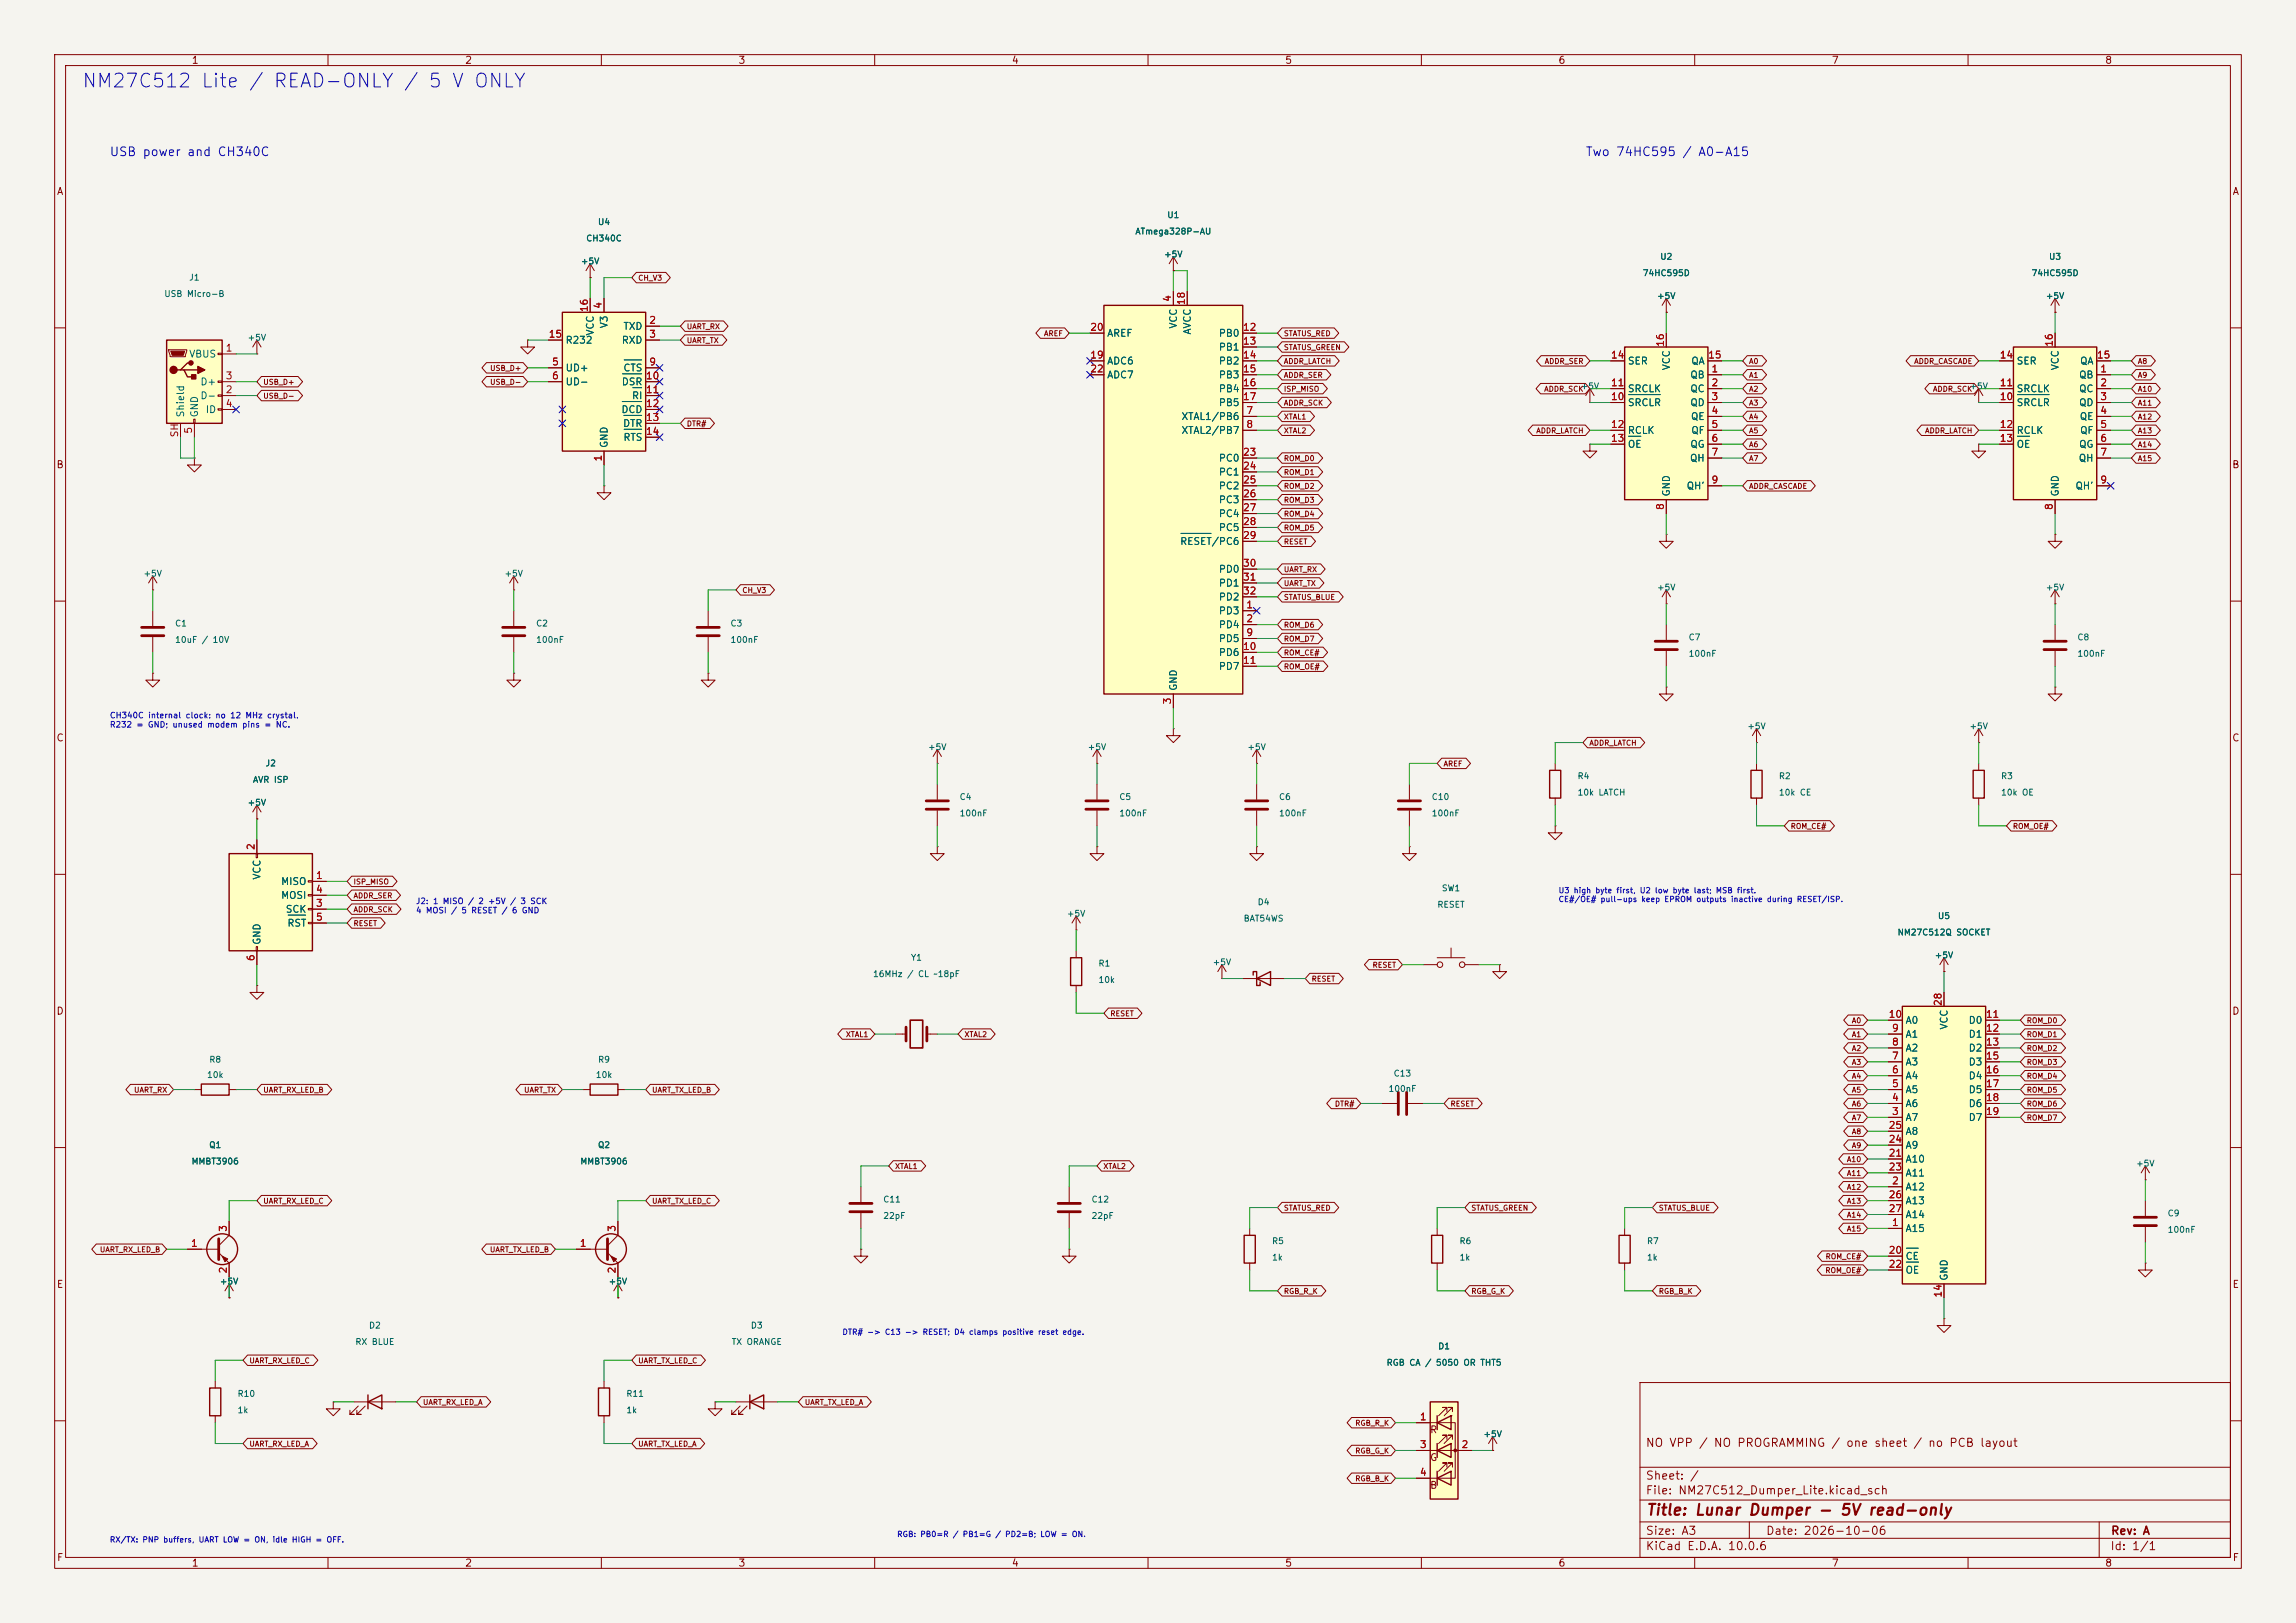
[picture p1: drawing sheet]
<svg xmlns="http://www.w3.org/2000/svg" width="420mm" height="297mm" viewBox="0 0 420 297" stroke-linecap="round" stroke-linejoin="round" font-family="sans-serif">
<defs><g id="words">
<text font-size="2.5" fill="#0000c2" x="14.9" y="16.7">NM27C512 Lite / READ-ONLY / 5 V ONLY</text>
<text font-size="2" fill="#840000" x="301" y="277.8">Title: Lunar Dumper - 5V read-only</text>
<g font-size="1.6" fill="#0000c2">
<text x="19.9" y="29">USB power and CH340C</text>
<text x="289.9" y="29">Two 74HC595 / A0-A15</text>
</g>
<g font-size="1.5" fill="#840000">
<text x="300.9" y="265.1">NO VPP / NO PROGRAMMING / one sheet / no PCB layout</text>
<text x="300.9" y="273.8">File: NM27C512_Dumper_Lite.kicad_sch</text>
<text x="300.9" y="271.1">Sheet: /</text>
<text x="300.9" y="281.2">Size: A3</text>
<text x="322.9" y="281.2">Date: 2026-10-06</text>
<text x="386" y="281.2">Rev: A</text>
<text x="300.9" y="284">KiCad E.D.A. 10.0.6</text>
<text x="385.9" y="284">Id: 1/1</text>
</g>
<g font-size="1.3" fill="#840000">
<text x="35" y="12">1</text>
<text x="85" y="12">2</text>
<text x="135" y="12">3</text>
<text x="185" y="12">4</text>
<text x="235" y="12">5</text>
<text x="285" y="12">6</text>
<text x="335" y="12">7</text>
<text x="385" y="12">8</text>
<text x="10.3" y="36">A</text>
<text x="408.3" y="36">A</text>
<text x="10.2" y="86">B</text>
<text x="408.2" y="86">B</text>
<text x="10.2" y="136">C</text>
<text x="408.2" y="136">C</text>
<text x="10.2" y="186">D</text>
<text x="408.2" y="186">D</text>
<text x="10.3" y="236">E</text>
<text x="408.3" y="236">E</text>
<text x="261.5" y="262.6">R</text>
<text x="261.5" y="267.7">G</text>
<text x="261.5" y="272.7">B</text>
<text x="10.3" y="286">F</text>
<text x="35" y="287">1</text>
<text x="85" y="287">2</text>
<text x="135" y="287">3</text>
<text x="185" y="287">4</text>
<text x="235" y="287">5</text>
<text x="285" y="287">6</text>
<text x="335" y="287">7</text>
<text x="385" y="287">8</text>
<text x="408.3" y="286">F</text>
</g>
<g font-size="1.3" fill="#a90000">
<text x="107.8" y="57.2" transform="rotate(-90 107.8 57.2)">16</text>
<text x="110.4" y="56.6" transform="rotate(-90 110.4 56.6)">4</text>
<text x="118.6" y="59.6">2</text>
<text x="214.5" y="55.3" transform="rotate(-90 214.5 55.3)">4</text>
<text x="217" y="55.9" transform="rotate(-90 217 55.9)">18</text>
<text x="41.2" y="64.6">1</text>
<text x="100.3" y="62.1">15</text>
<text x="118.6" y="62.1">3</text>
<text x="199.3" y="65.9">19</text>
<text x="199.3" y="60.8">20</text>
<text x="227.3" y="60.8">12</text>
<text x="227.3" y="63.4">13</text>
<text x="227.3" y="65.9">14</text>
<text x="294.6" y="65.9">14</text>
<text x="304.7" y="63.6" transform="rotate(-90 304.7 63.6)">16</text>
<text x="312.4" y="65.9">15</text>
<text x="365.7" y="65.9">14</text>
<text x="375.8" y="63.6" transform="rotate(-90 375.8 63.6)">16</text>
<text x="383.5" y="65.9">15</text>
<text x="41.2" y="69.7">3</text>
<text x="100.9" y="67.2">5</text>
<text x="100.9" y="69.7">6</text>
<text x="118" y="69.7">10</text>
<text x="118.6" y="67.2">9</text>
<text x="199.3" y="68.4">22</text>
<text x="227.3" y="68.4">15</text>
<text x="227.3" y="71">16</text>
<text x="294.6" y="71">11</text>
<text x="313" y="68.4">1</text>
<text x="313" y="71">2</text>
<text x="365.7" y="71">11</text>
<text x="384.1" y="68.4">1</text>
<text x="384.1" y="71">2</text>
<text x="41.2" y="72.3">2</text>
<text x="41.2" y="74.8">4</text>
<text x="118" y="72.3">11</text>
<text x="118" y="74.8">12</text>
<text x="118" y="77.3">13</text>
<text x="227.3" y="73.5">17</text>
<text x="227.9" y="76.1">7</text>
<text x="294.6" y="73.5">10</text>
<text x="313" y="73.5">3</text>
<text x="313" y="76.1">4</text>
<text x="365.7" y="73.5">10</text>
<text x="384.1" y="73.5">3</text>
<text x="384.1" y="76.1">4</text>
<text x="32.9" y="80.1" transform="rotate(-90 32.9 80.1)">SH</text>
<text x="35.4" y="79.5" transform="rotate(-90 35.4 79.5)">5</text>
<text x="118" y="79.9">14</text>
<text x="227.3" y="83.7">23</text>
<text x="227.9" y="78.6">8</text>
<text x="294.6" y="78.6">12</text>
<text x="294.6" y="81.1">13</text>
<text x="313" y="78.6">5</text>
<text x="313" y="81.1">6</text>
<text x="313" y="83.7">7</text>
<text x="365.7" y="78.6">12</text>
<text x="365.7" y="81.1">13</text>
<text x="384.1" y="78.6">5</text>
<text x="384.1" y="81.1">6</text>
<text x="384.1" y="83.7">7</text>
<text x="110.4" y="84.6" transform="rotate(-90 110.4 84.6)">1</text>
<text x="227.3" y="86.2">24</text>
<text x="227.3" y="88.8">25</text>
<text x="313" y="88.8">9</text>
<text x="384.1" y="88.8">9</text>
<text x="227.3" y="91.3">26</text>
<text x="227.3" y="93.8">27</text>
<text x="304.7" y="93.4" transform="rotate(-90 304.7 93.4)">8</text>
<text x="375.8" y="93.4" transform="rotate(-90 375.8 93.4)">8</text>
<text x="227.3" y="96.4">28</text>
<text x="227.3" y="98.9">29</text>
<text x="227.3" y="104">30</text>
<text x="227.3" y="106.5">31</text>
<text x="227.3" y="109.1">32</text>
<text x="227.9" y="111.6">1</text>
<text x="227.3" y="119.2">10</text>
<text x="227.9" y="114.2">2</text>
<text x="227.9" y="116.7">9</text>
<text x="227.3" y="121.8">11</text>
<text x="214.5" y="129" transform="rotate(-90 214.5 129)">3</text>
<text x="46.9" y="155.7" transform="rotate(-90 46.9 155.7)">2</text>
<text x="57.7" y="161.2">1</text>
<text x="57.7" y="166.2">3</text>
<text x="57.7" y="163.7">4</text>
<text x="57.7" y="168.8">5</text>
<text x="46.9" y="176" transform="rotate(-90 46.9 176)">6</text>
<text x="355.5" y="184.2" transform="rotate(-90 355.5 184.2)">28</text>
<text x="345.4" y="186.6">10</text>
<text x="346" y="191.6">8</text>
<text x="346" y="189.1">9</text>
<text x="363.2" y="186.6">11</text>
<text x="363.2" y="189.1">12</text>
<text x="363.2" y="191.6">13</text>
<text x="346" y="196.7">6</text>
<text x="346" y="194.2">7</text>
<text x="363.2" y="194.2">15</text>
<text x="363.2" y="196.7">16</text>
<text x="346" y="201.8">4</text>
<text x="346" y="199.3">5</text>
<text x="363.2" y="199.3">17</text>
<text x="363.2" y="201.8">18</text>
<text x="345.4" y="209.4">24</text>
<text x="345.4" y="206.9">25</text>
<text x="346" y="204.3">3</text>
<text x="363.2" y="204.3">19</text>
<text x="345.4" y="212">21</text>
<text x="345.4" y="214.5">23</text>
<text x="345.4" y="219.6">26</text>
<text x="346" y="217">2</text>
<text x="41.8" y="225.5" transform="rotate(-90 41.8 225.5)">3</text>
<text x="112.9" y="225.5" transform="rotate(-90 112.9 225.5)">3</text>
<text x="345.4" y="222.1">27</text>
<text x="346" y="224.7">1</text>
<text x="34.8" y="228.5">1</text>
<text x="41.8" y="233.1" transform="rotate(-90 41.8 233.1)">2</text>
<text x="105.9" y="228.5">1</text>
<text x="112.9" y="233.1" transform="rotate(-90 112.9 233.1)">2</text>
<text x="345.4" y="229.7">20</text>
<text x="345.4" y="232.3">22</text>
<text x="355.5" y="237.6" transform="rotate(-90 355.5 237.6)">14</text>
<text x="259.6" y="260.2">1</text>
<text x="259.6" y="265.3">3</text>
<text x="267.2" y="265.3">2</text>
<text x="259.6" y="270.4">4</text>
</g>
<g font-size="1.3" fill="#006464">
<text x="34.5" y="65.7">VBUS</text>
<text x="103.4" y="63.2">R232</text>
<text x="108.9" y="61.5" transform="rotate(-90 108.9 61.5)">VCC</text>
<text x="111.5" y="60.2" transform="rotate(-90 111.5 60.2)">V3</text>
<text x="113.6" y="63.2">RXD</text>
<text x="113.9" y="60.7">TXD</text>
<text x="202.4" y="61.9">AREF</text>
<text x="215.6" y="60.2" transform="rotate(-90 215.6 60.2)">VCC</text>
<text x="218.1" y="61.3" transform="rotate(-90 218.1 61.3)">AVCC</text>
<text x="222.8" y="61.9">PB0</text>
<text x="222.8" y="64.5">PB1</text>
<text x="36.6" y="70.8">D+</text>
<text x="103.4" y="68.3">UD+</text>
<text x="103.4" y="70.8">UD-</text>
<text x="113.6" y="70.8">DSR</text>
<text x="113.9" y="68.3">CTS</text>
<text x="202.4" y="67">ADC6</text>
<text x="202.4" y="69.5">ADC7</text>
<text x="222.8" y="67">PB2</text>
<text x="222.8" y="69.5">PB3</text>
<text x="297.7" y="67">SER</text>
<text x="305.8" y="67.9" transform="rotate(-90 305.8 67.9)">VCC</text>
<text x="309.1" y="69.5">QB</text>
<text x="309.3" y="67">QA</text>
<text x="368.8" y="67">SER</text>
<text x="376.9" y="67.9" transform="rotate(-90 376.9 67.9)">VCC</text>
<text x="380.2" y="69.5">QB</text>
<text x="380.4" y="67">QA</text>
<text x="34" y="76.5" transform="rotate(-90 34 76.5)">Shield</text>
<text x="36.5" y="76.5" transform="rotate(-90 36.5 76.5)">GND</text>
<text x="36.6" y="73.4">D-</text>
<text x="37.5" y="75.9">ID</text>
<text x="113.6" y="75.9">DCD</text>
<text x="115.5" y="73.4">RI</text>
<text x="216" y="77.2">XTAL1/PB6</text>
<text x="222.8" y="72.1">PB4</text>
<text x="222.8" y="74.6">PB5</text>
<text x="297.7" y="74.6">SRCLR</text>
<text x="297.7" y="72.1">SRCLK</text>
<text x="309.1" y="72.1">QC</text>
<text x="309.1" y="74.6">QD</text>
<text x="309.2" y="77.2">QE</text>
<text x="368.8" y="74.6">SRCLR</text>
<text x="368.8" y="72.1">SRCLK</text>
<text x="380.2" y="72.1">QC</text>
<text x="380.2" y="74.6">QD</text>
<text x="380.3" y="77.2">QE</text>
<text x="111.5" y="82.1" transform="rotate(-90 111.5 82.1)">GND</text>
<text x="113.9" y="78.4">DTR</text>
<text x="113.9" y="81">RTS</text>
<text x="216" y="79.7">XTAL2/PB7</text>
<text x="297.7" y="79.7">RCLK</text>
<text x="297.7" y="82.2">OE</text>
<text x="309.1" y="82.2">QG</text>
<text x="309.3" y="79.7">QF</text>
<text x="368.8" y="79.7">RCLK</text>
<text x="368.8" y="82.2">OE</text>
<text x="380.2" y="82.2">QG</text>
<text x="380.4" y="79.7">QF</text>
<text x="222.8" y="84.8">PC0</text>
<text x="222.8" y="87.3">PC1</text>
<text x="222.8" y="89.9">PC2</text>
<text x="308.4" y="89.9">QH'</text>
<text x="309" y="84.8">QH</text>
<text x="379.5" y="89.9">QH'</text>
<text x="380.1" y="84.8">QH</text>
<text x="222.8" y="92.4">PC3</text>
<text x="222.8" y="94.9">PC4</text>
<text x="305.8" y="91" transform="rotate(-90 305.8 91)">GND</text>
<text x="376.9" y="91" transform="rotate(-90 376.9 91)">GND</text>
<text x="215.8" y="100">RESET/PC6</text>
<text x="222.8" y="97.5">PC5</text>
<text x="222.8" y="105.1">PD0</text>
<text x="222.8" y="107.6">PD1</text>
<text x="222.8" y="112.7">PD3</text>
<text x="222.8" y="110.2">PD2</text>
<text x="222.8" y="115.3">PD4</text>
<text x="222.8" y="117.8">PD5</text>
<text x="222.8" y="120.3">PD6</text>
<text x="222.8" y="122.9">PD7</text>
<text x="215.6" y="126.5" transform="rotate(-90 215.6 126.5)">GND</text>
<text x="48" y="161.1" transform="rotate(-90 48 161.1)">VCC</text>
<text x="51.3" y="162.3">MISO</text>
<text x="51.3" y="164.8">MOSI</text>
<text x="52.2" y="167.3">SCK</text>
<text x="48" y="173" transform="rotate(-90 48 173)">GND</text>
<text x="52.5" y="169.9">RST</text>
<text x="348.5" y="190.2">A1</text>
<text x="348.5" y="187.7">A0</text>
<text x="356.6" y="188.5" transform="rotate(-90 356.6 188.5)">VCC</text>
<text x="360" y="187.7">D0</text>
<text x="360" y="190.2">D1</text>
<text x="348.5" y="197.8">A4</text>
<text x="348.5" y="195.3">A3</text>
<text x="348.5" y="192.7">A2</text>
<text x="360" y="192.7">D2</text>
<text x="360" y="195.3">D3</text>
<text x="360" y="197.8">D4</text>
<text x="348.5" y="202.9">A6</text>
<text x="348.5" y="200.4">A5</text>
<text x="360" y="200.4">D5</text>
<text x="360" y="202.9">D6</text>
<text x="348.5" y="205.4">A7</text>
<text x="348.5" y="208">A8</text>
<text x="360" y="205.4">D7</text>
<text x="348.5" y="213.1">A10</text>
<text x="348.5" y="215.6">A11</text>
<text x="348.5" y="210.5">A9</text>
<text x="348.5" y="218.1">A12</text>
<text x="348.5" y="220.7">A13</text>
<text x="348.5" y="225.8">A15</text>
<text x="348.5" y="223.2">A14</text>
<text x="348.5" y="230.8">CE</text>
<text x="348.5" y="233.4">OE</text>
<text x="356.6" y="234.5" transform="rotate(-90 356.6 234.5)">GND</text>
</g>
<g font-size="1.1" fill="#006464">
<text x="109.3" y="41.4">U4</text>
<text x="213.4" y="40.2">U1</text>
<text x="107.1" y="44.4">CH340C</text>
<text x="207.6" y="43.2">ATmega328P-AU</text>
<text x="212.8" y="47.4">+5V</text>
<text x="303.6" y="47.8">U2</text>
<text x="374.7" y="47.8">U3</text>
<text x="34.5" y="51.6">J1</text>
<text x="106.2" y="48.6">+5V</text>
<text x="300.4" y="50.8">74HC595D</text>
<text x="371.5" y="50.8">74HC595D</text>
<text x="29.9" y="54.6">USB Micro-B</text>
<text x="303" y="55">+5V</text>
<text x="374.1" y="55">+5V</text>
<text x="45.2" y="62.6">+5V</text>
<text x="289" y="71.5">+5V</text>
<text x="360.2" y="71.5">+5V</text>
<text x="26.2" y="105.8">+5V</text>
<text x="92.2" y="105.8">+5V</text>
<text x="303" y="108.3">+5V</text>
<text x="374.1" y="108.3">+5V</text>
<text x="31.9" y="114.9">C1</text>
<text x="31.9" y="117.9">10uF / 10V</text>
<text x="98" y="114.9">C2</text>
<text x="98" y="117.9">100nF</text>
<text x="133.5" y="114.9">C3</text>
<text x="133.5" y="117.9">100nF</text>
<text x="308.8" y="117.4">C7</text>
<text x="379.9" y="117.4">C8</text>
<text x="308.8" y="120.4">100nF</text>
<text x="379.9" y="120.4">100nF</text>
<text x="169.7" y="137.5">+5V</text>
<text x="198.9" y="137.5">+5V</text>
<text x="228.1" y="137.5">+5V</text>
<text x="319.5" y="133.7">+5V</text>
<text x="360.2" y="133.7">+5V</text>
<text x="46.2" y="143.5">AVR ISP</text>
<text x="48.5" y="140.5">J2</text>
<text x="288.5" y="142.8">R4</text>
<text x="325.3" y="142.8">R2</text>
<text x="365.9" y="142.8">R3</text>
<text x="45.2" y="147.7">+5V</text>
<text x="175.4" y="146.7">C4</text>
<text x="175.4" y="149.7">100nF</text>
<text x="204.6" y="146.7">C5</text>
<text x="204.6" y="149.7">100nF</text>
<text x="233.9" y="146.7">C6</text>
<text x="233.9" y="149.7">100nF</text>
<text x="261.8" y="146.7">C10</text>
<text x="261.8" y="149.7">100nF</text>
<text x="288.5" y="145.8">10k LATCH</text>
<text x="325.3" y="145.8">10k CE</text>
<text x="365.9" y="145.8">10k OE</text>
<text x="230" y="165.9">D4</text>
<text x="262.8" y="166.4">RESET</text>
<text x="263.6" y="163.4">SW1</text>
<text x="195.1" y="168">+5V</text>
<text x="227.4" y="168.9">BAT54WS</text>
<text x="347" y="171.4">NM27C512Q SOCKET</text>
<text x="354.4" y="168.4">U5</text>
<text x="159.6" y="179.1">16MHz / CL ~18pF</text>
<text x="166.5" y="176.1">Y1</text>
<text x="200.8" y="177.1">R1</text>
<text x="221.7" y="176.9">+5V</text>
<text x="353.8" y="175.6">+5V</text>
<text x="200.8" y="180.1">10k</text>
<text x="37.8" y="197.5">10k</text>
<text x="38.2" y="194.7">R8</text>
<text x="108.9" y="197.5">10k</text>
<text x="109.3" y="194.7">R9</text>
<text x="254.8" y="197.3">C13</text>
<text x="253.9" y="200.1">100nF</text>
<text x="34.9" y="213.4">MMBT3906</text>
<text x="38.2" y="210.4">Q1</text>
<text x="106.1" y="213.4">MMBT3906</text>
<text x="109.3" y="210.4">Q2</text>
<text x="390.6" y="213.7">+5V</text>
<text x="161.5" y="220.3">C11</text>
<text x="199.6" y="220.3">C12</text>
<text x="161.5" y="223.3">22pF</text>
<text x="199.6" y="223.3">22pF</text>
<text x="232.6" y="227.9">R5</text>
<text x="266.9" y="227.9">R6</text>
<text x="301.2" y="227.9">R7</text>
<text x="396.4" y="222.9">C9</text>
<text x="396.4" y="225.9">100nF</text>
<text x="232.6" y="230.9">1k</text>
<text x="266.9" y="230.9">1k</text>
<text x="301.2" y="230.9">1k</text>
<text x="40.1" y="235.3">+5V</text>
<text x="111.2" y="235.3">+5V</text>
<text x="67.4" y="243.4">D2</text>
<text x="137.2" y="243.4">D3</text>
<text x="64.9" y="246.4">RX BLUE</text>
<text x="133.7" y="246.4">TX ORANGE</text>
<text x="253.5" y="250.2">RGB CA / 5050 OR THT5</text>
<text x="263" y="247.2">D1</text>
<text x="43.4" y="255.9">R10</text>
<text x="114.5" y="255.9">R11</text>
<text x="43.4" y="258.9">1k</text>
<text x="114.5" y="258.9">1k</text>
<text x="271.3" y="263.3">+5V</text>
</g>
<g font-size="1.1" fill="#0000c2">
<text x="20" y="131.7">CH340C internal clock: no 12 MHz crystal.</text>
<text x="20" y="133.4">R232 = GND; unused modem pins = NC.</text>
<text x="76" y="165.7">J2: 1 MISO / 2 +5V / 3 SCK</text>
<text x="76" y="167.4">4 MOSI / 5 RESET / 6 GND</text>
</g>
<g font-size="1" fill="#840000">
<text x="116.6" y="51.6">CH_V3</text>
<text x="125.5" y="60.5">UART_RX</text>
<text x="125.5" y="63">UART_TX</text>
<text x="190.9" y="61.7">AREF</text>
<text x="234.8" y="64.3">STATUS_GREEN</text>
<text x="234.8" y="61.7">STATUS_RED</text>
<text x="48.1" y="70.6">USB_D+</text>
<text x="89.6" y="70.6">USB_D-</text>
<text x="89.6" y="68.1">USB_D+</text>
<text x="234.8" y="69.4">ADDR_SER</text>
<text x="234.8" y="66.8">ADDR_LATCH</text>
<text x="234.8" y="71.9">ISP_MISO</text>
<text x="282.4" y="71.9">ADDR_SCK</text>
<text x="282.5" y="66.8">ADDR_SER</text>
<text x="319.8" y="69.4">A1</text>
<text x="319.8" y="71.9">A2</text>
<text x="319.8" y="66.8">A0</text>
<text x="350.1" y="66.8">ADDR_CASCADE</text>
<text x="353.5" y="71.9">ADDR_SCK</text>
<text x="391" y="69.4">A9</text>
<text x="391" y="71.9">A10</text>
<text x="391" y="66.8">A8</text>
<text x="48.1" y="73.2">USB_D-</text>
<text x="234.8" y="74.4">ADDR_SCK</text>
<text x="234.8" y="77">XTAL1</text>
<text x="319.8" y="77">A4</text>
<text x="319.8" y="74.4">A3</text>
<text x="391" y="77">A12</text>
<text x="391" y="74.4">A11</text>
<text x="125.5" y="78.3">DTR#</text>
<text x="234.8" y="79.5">XTAL2</text>
<text x="280.9" y="79.5">ADDR_LATCH</text>
<text x="319.8" y="82.1">A6</text>
<text x="319.8" y="79.5">A5</text>
<text x="352" y="79.5">ADDR_LATCH</text>
<text x="391" y="79.5">A13</text>
<text x="391" y="82.1">A14</text>
<text x="234.8" y="89.7">ROM_D2</text>
<text x="234.8" y="84.6">ROM_D0</text>
<text x="234.8" y="87.1">ROM_D1</text>
<text x="319.8" y="89.7">ADDR_CASCADE</text>
<text x="319.8" y="84.6">A7</text>
<text x="391" y="84.6">A15</text>
<text x="234.8" y="94.8">ROM_D4</text>
<text x="234.8" y="92.2">ROM_D3</text>
<text x="234.8" y="97.3">ROM_D5</text>
<text x="234.8" y="99.8">RESET</text>
<text x="234.8" y="107.5">UART_TX</text>
<text x="234.8" y="104.9">UART_RX</text>
<text x="135.7" y="108.7">CH_V3</text>
<text x="234.8" y="110">STATUS_BLUE</text>
<text x="234.8" y="117.6">ROM_D7</text>
<text x="234.8" y="115.1">ROM_D6</text>
<text x="234.8" y="120.2">ROM_CE#</text>
<text x="234.8" y="122.7">ROM_OE#</text>
<text x="290.6" y="136.7">ADDR_LATCH</text>
<text x="264" y="140.5">AREF</text>
<text x="327.5" y="151.9">ROM_CE#</text>
<text x="368.1" y="151.9">ROM_OE#</text>
<text x="64.6" y="164.6">ADDR_SER</text>
<text x="64.6" y="162.1">ISP_MISO</text>
<text x="64.6" y="167.2">ADDR_SCK</text>
<text x="64.6" y="169.7">RESET</text>
<text x="239.8" y="179.9">RESET</text>
<text x="251" y="177.3">RESET</text>
<text x="154.6" y="190">XTAL1</text>
<text x="176.3" y="190">XTAL2</text>
<text x="203" y="186.2">RESET</text>
<text x="338.6" y="187.5">A0</text>
<text x="338.6" y="190">A1</text>
<text x="370.6" y="190">ROM_D1</text>
<text x="370.6" y="187.5">ROM_D0</text>
<text x="338.6" y="197.6">A4</text>
<text x="338.6" y="195.1">A3</text>
<text x="338.6" y="192.6">A2</text>
<text x="370.6" y="192.6">ROM_D2</text>
<text x="370.6" y="195.1">ROM_D3</text>
<text x="370.6" y="197.6">ROM_D4</text>
<text x="24.4" y="200.2">UART_RX</text>
<text x="48.1" y="200.2">UART_RX_LED_B</text>
<text x="95.8" y="200.2">UART_TX</text>
<text x="119.2" y="200.2">UART_TX_LED_B</text>
<text x="244.1" y="202.7">DTR#</text>
<text x="265.2" y="202.7">RESET</text>
<text x="338.6" y="200.2">A5</text>
<text x="338.6" y="202.7">A6</text>
<text x="370.6" y="202.7">ROM_D6</text>
<text x="370.6" y="200.2">ROM_D5</text>
<text x="338.6" y="205.3">A7</text>
<text x="338.6" y="207.8">A8</text>
<text x="370.6" y="205.3">ROM_D7</text>
<text x="163.6" y="214.1">XTAL1</text>
<text x="201.7" y="214.1">XTAL2</text>
<text x="337.7" y="212.9">A10</text>
<text x="337.7" y="215.4">A11</text>
<text x="338.6" y="210.3">A9</text>
<text x="48.1" y="220.5">UART_RX_LED_C</text>
<text x="119.2" y="220.5">UART_TX_LED_C</text>
<text x="234.8" y="221.8">STATUS_RED</text>
<text x="269" y="221.8">STATUS_GREEN</text>
<text x="303.3" y="221.8">STATUS_BLUE</text>
<text x="337.7" y="218">A12</text>
<text x="337.7" y="220.5">A13</text>
<text x="337.7" y="223">A14</text>
<text x="337.7" y="225.6">A15</text>
<text x="18.2" y="229.4">UART_RX_LED_B</text>
<text x="89.5" y="229.4">UART_TX_LED_B</text>
<text x="333.8" y="233.2">ROM_OE#</text>
<text x="333.9" y="230.7">ROM_CE#</text>
<text x="234.8" y="237">RGB_R_K</text>
<text x="269" y="237">RGB_G_K</text>
<text x="303.3" y="237">RGB_B_K</text>
<text x="45.5" y="249.7">UART_RX_LED_C</text>
<text x="116.6" y="249.7">UART_TX_LED_C</text>
<text x="77.3" y="257.3">UART_RX_LED_A</text>
<text x="147.1" y="257.3">UART_TX_LED_A</text>
<text x="247.8" y="261.1">RGB_R_K</text>
<text x="45.5" y="264.9">UART_RX_LED_A</text>
<text x="116.6" y="264.9">UART_TX_LED_A</text>
<text x="247.8" y="266.2">RGB_G_K</text>
<text x="247.8" y="271.3">RGB_B_K</text>
</g>
<g font-size="1" fill="#0000c2">
<text x="285" y="163.7">U3 high byte first, U2 low byte last; MSB first.</text>
<text x="285" y="165.3">CE#/OE# pull-ups keep EPROM outputs inactive during RESET/ISP.</text>
<text x="154" y="244.5">DTR# -&gt; C13 -&gt; RESET; D4 clamps positive reset edge.</text>
<text x="164" y="281.5">RGB: PB0=R / PB1=G / PD2=B; LOW = ON.</text>
<text x="20" y="282.5">RX/TX: PNP buffers, UART LOW = ON, idle HIGH = OFF.</text>
</g>
</g></defs>
<path d="M0 0h420v297h-420z" fill="#f5f4ef" stroke="#f5f4ef" stroke-width=".18"/>
<g fill="none" stroke="#840000" stroke-width=".18">
<path d="M10 10h400v277h-400zM12 12h396v273h-396zM60 10v2M110 10v2M160 10v2M210 10v2M260 10v2M310 10v2M360 10v2M214.6 49.5h.1M214.6 47l-.7 1.3M214.6 47l.8 1.3"/>
<path d="M214.6 47v2.5M10 60h2M408 60h2M10 110h2M408 110h2M27.9 123.2v1.3h1.3l-1.3 1.2-1.2-1.2h1.2M27.9 123.2h.1M10 160h2M47 149.9h.1M47 147.3l-.8 1.3M47 147.3l.8 1.3M47 147.3v2.6"/>
<path d="M171.4 154.9v1.3h1.3l-1.3 1.3-1.2-1.3h1.2M171.4 154.9h.1M408 160h2M47 180.3v1.3h1.3l-1.3 1.3-1.3-1.3h1.3M47 180.3h.1M10 210h2M408 210h2M130.8 256.5v1.3h1.3l-1.3 1.3-1.3-1.3h1.3M130.8 256.5h.1M300 253h108v32h-108zM10 260h2M300 278.5h108"/>
<path d="M300 274.5h108M300 268.5h108M320 278.5v3M384 278.5v6.5M408 260h2M60 285v2M110 285v2M160 285v2M210 285v2M260 285v2M300 281.5h108M310 285v2"/>
<path d="M360 285v2"/>
</g>
<path d="M261.6 256.5h5.1v17.8h-5.1z" fill="#ffffc2"/>
<g fill="none" stroke="#840000" stroke-width=".18">
<path d="M361.9 73.7h.1M361.9 71.1l-.7 1.3M361.9 71.1l.8 1.3M361.9 71.1v2.6M110.5 88.9v1.3h1.3l-1.3 1.2-1.3-1.2h1.3M110.5 88.9h.1M361.9 81.3v1.3h1.3l-1.3 1.2-1.2-1.2h1.2M361.9 81.3h.1M27.9 108h.1M27.9 105.4v2.6M27.9 111.8v2.8M27.9 116.6v2.8"/>
<path d="M27.9 105.4l-.7 1.3M27.9 105.4l.8 1.3M94 108h.1M94 105.4l-.8 1.3M94 105.4l.7 1.3M94 105.4v2.6M94 111.8v2.8M94 116.6v2.8M129.5 111.8v2.8M129.5 116.6v2.8M94 123.2v1.3h1.2l-1.2 1.2-1.3-1.2h1.3M94 123.2h.1"/>
<path d="M129.5 123.2v1.3h1.3l-1.3 1.2-1.2-1.2h1.2M129.5 123.2h.1M106.7 199.4h1.2M113 199.4h1.3M34.3 228.6h5.7M40 229.2l1.9 1.9v2.6M41.9 237.5h.1M41.9 234.9l-.8 1.3M41.9 234.9l.8 1.3M41.9 223.5v2.6l-1.9 1.9M41.9 234.9v2.6M105.4 228.6h5.7"/>
<path d="M111.1 229.2l1.9 1.9v2.6M113 237.5h.1M113 234.9l-.7 1.3M113 234.9l.8 1.3M113 223.5v2.6l-1.9 1.9M113 234.9v2.6M134.6 256.5h7.6M135.4 257.3l-1.5 1.5h.7h-.7v-.7M136.7 257.3l-1.6 1.5h.8h-.8v-.7M264.7 258.3v-.7h-.8h.8l-1.6 1.5M265.4 259.1h.1M265.7 258.3v-.7h-.8h.8l-1.5 1.5"/>
<path d="M259.1 260.3h7.1v10.2h-7.1M259.1 265.4h10.1M264.7 263.4v-.8h-.8h.8l-1.6 1.6M264.7 268.5v-.8h-.8h.8l-1.6 1.5M265.7 263.4v-.8h-.8h.8l-1.5 1.6M265.7 268.5v-.8h-.8h.8l-1.5 1.5M273 265.4h.1M273 262.9l-.7 1.3M273 262.9l.8 1.3M273 262.9v2.5"/>
</g>
<g fill="none" stroke="#840000" stroke-width=".25">
<path d="M107.9 198.4h5.1v2h-5.1zM137.2 256.5l2.5-1.2v2.5zM137.2 255.3v2.5M261.6 256.5h5.1v17.8h-5.1zM262.9 259.1v2.5M262.9 260.3l2.5-1.2v2.5zM262.9 265.4l2.5-1.2v2.5zM262.9 270.5l2.5-1.3v2.6zM262.9 264.2v2.5M262.9 269.2v2.6"/>
<circle cx="40.6" cy="228.6" r="2.82"/>
<circle cx="111.8" cy="228.6" r="2.82"/>
</g>
<g fill="#840000" stroke="#840000" stroke-width=".18">
<path d="M111.8 229.9l1 .5-.5 .5z"/>
<path d="M40.6 229.9l1.1 .5-.6 .5z"/>
<circle cx="266.2" cy="265.4" r=".25"/>
</g>
<path d="M25.9 114.8h4.1M25.9 116.3h4.1M91.9 114.8h4.1M91.9 116.3h4.1M127.5 114.8h4.1M127.5 116.3h4.1M40 226.7v3.8M111.1 226.7v3.8" fill="none" stroke="#840000" stroke-width=".51"/>
<path d="M102.9 57.2h15.2v25.4h-15.2z" fill="#ffffc2"/>
<path d="M102.9 57.2h15.2v25.4h-15.2z" fill="none" stroke="#840000" stroke-width=".25"/>
<g fill="none" stroke="#840000" stroke-width=".18">
<path d="M107.9 50.8h.1M107.9 48.3v2.5M107.9 54.6v2.6M107.9 48.3l-.7 1.2M107.9 48.3l.8 1.2M110.5 54.6v2.6M118.1 59.7h2.5M100.3 62.2h2.6M100.3 67.3h2.6M100.3 69.9h2.6M118.1 62.2h2.5M118.1 67.3h2.5"/>
<path d="M118.1 69.9h2.5M118.1 72.4h2.5M118.1 74.9h2.5M118.1 77.5h2.5M110.5 82.6v2.5M118.1 80h2.5"/>
</g>
<path d="M113.8 73.5h3.6M113.9 68.4h3.5M114.1 76h3.3M114.2 65.9h3.2M114.2 78.6h3.2M115.8 70.9h1.6" fill="none" stroke="#006464" stroke-width=".18"/>
<path d="M297.2 63.5h15.2v27.9h-15.2z" fill="#ffffc2"/>
<path d="M297.2 63.5h15.2v27.9h-15.2zM109.5 254h2v5.1h-2z" fill="none" stroke="#840000" stroke-width=".25"/>
<g fill="none" stroke="#840000" stroke-width=".18">
<path d="M294.6 71.1h2.6M294.6 73.7h2.6M294.6 78.7h2.6M294.6 66h2.6M304.8 61v2.5M312.4 68.6h2.6M312.4 71.1h2.6M312.4 73.7h2.6M312.4 76.2h2.6M312.4 78.7h2.6M312.4 66h2.6M294.6 81.3h2.6"/>
<path d="M304.8 91.4v2.6M312.4 81.3h2.6M312.4 83.8h2.6M312.4 88.9h2.6M157.5 217.2v2.8M157.5 222v2.8M110.5 252.7v1.3M110.5 259.1v1.2"/>
</g>
<path d="M297.9 72.2h5.8M297.9 79.8h2.2" fill="none" stroke="#006464" stroke-width=".18"/>
<path d="M155.4 220.2h4.1M155.4 221.7h4.1" fill="none" stroke="#840000" stroke-width=".51"/>
<path d="M368.3 63.5h15.2v27.9h-15.2z" fill="#ffffc2"/>
<path d="M368.3 63.5h15.2v27.9h-15.2z" fill="none" stroke="#840000" stroke-width=".25"/>
<g fill="none" stroke="#840000" stroke-width=".18">
<path d="M96.5 62.2v1.3h1.3l-1.3 1.3-1.3-1.3h1.3M96.5 62.2h.1M365.8 71.1h2.5M365.8 73.7h2.5M365.8 78.7h2.5M365.8 66h2.5M375.9 61v2.5M383.5 68.6h2.6M383.5 71.1h2.6M383.5 73.7h2.6M383.5 76.2h2.6M383.5 78.7h2.6"/>
<path d="M383.5 66h2.6M365.8 81.3h2.5M375.9 91.4v2.6M383.5 81.3h2.6M383.5 83.8h2.6M383.5 88.9h2.6"/>
</g>
<path d="M369 72.2h5.8M369 79.8h2.3" fill="none" stroke="#006464" stroke-width=".18"/>
<path d="M201.9 55.9h25.4v71.1h-25.4z" fill="#ffffc2"/>
<path d="M201.9 55.9h25.4v71.1h-25.4z" fill="none" stroke="#840000" stroke-width=".25"/>
<g fill="none" stroke="#840000" stroke-width=".18">
<path d="M214.6 53.3v2.6M217.2 53.3v2.6M199.4 61h2.5M199.4 66h2.5M199.4 68.6h2.5M227.3 76.2h2.6M227.3 78.7h2.6M227.3 61h2.6M227.3 63.5h2.6M227.3 66h2.6M227.3 68.6h2.6M227.3 71.1h2.6"/>
<path d="M227.3 73.7h2.6M227.3 83.8h2.6M227.3 86.4h2.6M227.3 88.9h2.6M227.3 91.4h2.6M227.3 94h2.6M227.3 96.5h2.6M227.3 99.1h2.6M227.3 111.8h2.6M227.3 114.3h2.6M227.3 116.8h2.6M227.3 119.4h2.6"/>
<path d="M227.3 104.1h2.6M227.3 106.7h2.6M227.3 109.2h2.6M214.6 127v2.5M227.3 121.9h2.6"/>
</g>
<path d="M216 97.6h5.5" fill="none" stroke="#006464" stroke-width=".18"/>
<path d="M30.5 62.2h10.1v15.3h-10.1z" fill="#ffffc2"/>
<path d="M30.5 62.2h10.1v15.3h-10.1zM33 67.7h.7l.6 1.3h1.3M33.7 67.7h2.5M34.9 66.4h-.6l-1.3 1.3h-.6M38.4 254h2v5.1h-2zM67.3 256.5l2.5-1.2v2.5zM67.3 255.3v2.5" fill="none" stroke="#840000" stroke-width=".25"/>
<g fill="none" stroke="#840000" stroke-width=".18">
<path d="M30.9 64h3.3v.3l-.3 1h-2.8zM33 77.5v2.5M35.4 76.7h.3v.8h-.3zM35.6 77.5v2.5M39.9 64.6h.7v.3h-.7zM39.9 69.7h.7v.3h-.7zM39.9 72.3h.7v.2h-.7zM39.9 74.8h.7v.3h-.7zM40.6 64.8h2.6M40.6 72.4h2.6M40.6 69.9h2.6M40.6 74.9h2.6"/>
<path d="M47 64.8h.1M47 62.2l-.8 1.3M47 62.2l.8 1.3M47 62.2v2.6M35.6 83.8v1.3h1.2l-1.2 1.3-1.3-1.3h1.3M35.6 83.8h.1M375.9 97.8v1.3h1.3l-1.3 1.2-1.3-1.2h1.3M375.9 97.8h.1M171.4 143.5v2.8M171.4 148.3v2.8M163.8 189.2h1.9M169.5 189.2h1.9"/>
<path d="M157.5 228.6v1.3h1.2l-1.2 1.2-1.3-1.2h1.3M157.5 228.6h.1M39.4 252.7v1.3M39.4 259.1v1.2M61 256.5v1.3h1.2l-1.2 1.3-1.3-1.3h1.3M61 256.5h.1M64.8 256.5h7.6M65.5 257.3l-1.5 1.5h.8h-.8v-.7M66.8 257.3l-1.5 1.5h.7h-.7v-.7"/>
</g>
<path d="M31.2 64.3h2.6l-.3 .7h-2z" fill="#840000" stroke="#840000" stroke-width=".18"/>
<g fill="#840000" stroke="#840000" stroke-width=".25">
<path d="M35.1 68.6h.7v.7h-.7z"/>
<path d="M36.2 67.1l1.3 .6-1.3 .6z"/>
<circle cx="31.7" cy="67.7" r=".63"/>
<circle cx="34.9" cy="66.4" r=".38"/>
</g>
<path d="M169.4 146.6h4.1M169.4 148.1h4.1M165.7 188v2.5M169.5 188v2.5" fill="none" stroke="#840000" stroke-width=".51"/>
<path d="M166.5 186.7h2.3v5.1h-2.3z" fill="none" stroke="#840000" stroke-width=".3"/>
<path d="M41.9 156.2h15.2v17.8h-15.2z" fill="#ffffc2"/>
<g fill="none" stroke="#840000" stroke-width=".18">
<path d="M375.9 57.2h.1M375.9 54.6l-.7 1.3M375.9 54.6l.8 1.3M375.9 54.6v2.6M171.4 139.7h.1M171.4 137.2l-.7 1.2M171.4 137.2l.8 1.2M171.4 137.2v2.5M46.9 156.2h.2v.8h-.2zM47 153.7v2.5M46.9 173.2h.2v.8h-.2zM47 174v2.5"/>
<path d="M56.4 161.2h.7v.2h-.7zM56.4 163.7h.7v.3h-.7zM56.4 166.2h.7v.3h-.7zM56.4 168.8h.7v.2h-.7zM57.1 161.3h2.6M57.1 166.4h2.6M57.1 163.8h2.6M57.1 168.9h2.6M35.6 199.4h1.2M41.9 199.4h1.3M392.4 215.9h.1M392.4 213.4v2.5"/>
<path d="M392.4 219.7v2.8M392.4 213.4l-.7 1.2M392.4 213.4l.8 1.2M392.4 231.1v1.3h1.3l-1.3 1.3-1.2-1.3h1.2M392.4 231.1h.1M392.4 224.5v2.8M355.6 241.3v1.3h1.3l-1.3 1.2-1.3-1.2h1.3M355.6 241.3h.1"/>
</g>
<path d="M41.9 156.2h15.2v17.8h-15.2zM36.8 198.4h5.1v2h-5.1z" fill="none" stroke="#840000" stroke-width=".25"/>
<path d="M52.7 167.5h3.2" fill="none" stroke="#006464" stroke-width=".18"/>
<path d="M390.4 222.8h4.1M390.4 224.3h4.1" fill="none" stroke="#840000" stroke-width=".51"/>
<path d="M348 184.2h15.2v50.7h-15.2z" fill="#ffffc2"/>
<path d="M283.5 141h2v5.1h-2zM320.3 141h2v5.1h-2zM360.9 141h2.1v5.1h-2.1zM195.8 175.3h2.1v5h-2.1zM229.2 178.4v-.6h.7v2.5h.6v-.6M229.9 179.1l2.5-1.3v2.5zM348 184.2h15.2v50.7h-15.2zM227.6 226.1h2v5h-2zM261.9 226.1h2v5h-2zM296.2 226.1h2v5h-2z" fill="none" stroke="#840000" stroke-width=".25"/>
<g fill="none" stroke="#840000" stroke-width=".18">
<path d="M107.9 50.8h.1M107.9 54.6v2.6M110.5 54.6v2.6M116.4 49.8h5.4l.8 1-.8 1h-5.4l-.8-1zM118.1 59.7h2.5M125.3 58.7h7.1l.8 1-.8 .9h-7.1l-.8-.9zM214.6 49.5h.1M214.6 53.3v2.6M217.2 53.3v2.6M304.8 57.2h.1M304.8 54.6v2.6M304.8 54.6l-.8 1.3"/>
<path d="M304.8 54.6l.8 1.3M375.9 57.2h.1M47.8 71.4h6.7l.9 1-.9 .9h-6.7l-.8-.9zM47.8 68.9h6.7l.9 1-.9 .9h-6.7l-.8-.9zM89 68.9h6.7l.8 1-.8 .9h-6.7l-.8-.9zM89 66.4h6.7l.8 .9-.8 1h-6.7l-.8-1zM100.3 62.2h2.6M100.3 67.3h2.6M100.3 69.9h2.6M118.1 62.2h2.5M118.1 67.3h2.5M118.1 69.9h2.5"/>
<path d="M118.1 72.4h2.5M118.1 74.9h2.5M118.1 77.5h2.5M125.3 61.3h6.8l.9 .9-.9 1h-6.8l-.8-1zM125.3 76.5h4.6l.8 1-.8 .9h-4.6l-.8-.9zM190.3 60h4.4l.9 1-.9 .9h-4.4l-.8-.9zM199.4 61h2.5M199.4 66h2.5M199.4 68.6h2.5M227.3 76.2h2.6M227.3 78.7h2.6M227.3 61h2.6"/>
<path d="M227.3 63.5h2.6M227.3 66h2.6M227.3 68.6h2.6M227.3 71.1h2.6M227.3 73.7h2.6M234.5 62.5h11.4l.8 1-.8 1h-11.4l-.8-1zM234.5 67.6h8.1l.8 1-.8 .9h-8.1l-.8-.9zM234.5 65.1h9.6l.9 .9-.9 1h-9.6l-.8-1zM234.5 70.2h7.5l.8 .9-.8 1h-7.5l-.8-1zM234.5 60h9.6l.8 1-.8 .9h-9.6l-.8-.9zM234.5 72.7h8.2l.8 1-.8 .9h-8.2l-.8-.9zM234.5 77.8h5.1l.9 .9-.9 1h-5.1l-.8-1z"/>
<path d="M234.5 75.2h5.1l.9 1-.9 1h-5.1l-.8-1zM280.4 77.8h9.6l.8 .9-.8 1h-9.6l-.9-1zM281.8 70.2h8.2l.8 .9-.8 1h-8.2l-.8-1zM281.9 65.1h8.1l.8 .9-.8 1h-8.1l-.8-1zM290.8 73.7h.1M290.8 71.1l-.7 1.3M290.8 71.1l.8 1.3M290.8 71.1v2.6M294.6 78.7h2.6M294.6 66h2.6M294.6 71.1h2.6M294.6 73.7h2.6"/>
<path d="M304.8 61v2.5M312.4 76.2h2.6M312.4 78.7h2.6M312.4 66h2.6M312.4 68.6h2.6M312.4 71.1h2.6M312.4 73.7h2.6M319.6 75.2h2.7l.8 1-.8 1h-2.7l-.8-1zM319.6 67.6h2.7l.8 1-.8 .9h-2.7l-.8-.9zM319.6 77.8h2.7l.8 .9-.8 1h-2.7l-.8-1zM319.6 70.2h2.7l.8 .9-.8 1h-2.7l-.8-1zM319.6 72.7h2.7l.8 1-.8 .9h-2.7l-.8-.9z"/>
<path d="M319.6 65.1h2.7l.8 .9-.8 1h-2.7l-.8-1zM349.5 65.1h11.6l.8 .9-.8 1h-11.6l-.8-1zM351.5 77.8h9.6l.8 .9-.8 1h-9.6l-.9-1zM352.9 70.2h8.2l.8 .9-.8 1h-8.2l-.8-1zM365.8 78.7h2.5M365.8 66h2.5M365.8 71.1h2.5M365.8 73.7h2.5M375.9 61v2.5M383.5 76.2h2.6M383.5 78.7h2.6M383.5 66h2.6"/>
<path d="M383.5 68.6h2.6M383.5 71.1h2.6M383.5 73.7h2.6M390.7 67.6h2.7l.9 1-.9 .9h-2.7l-.8-.9zM390.7 77.8h3.6l.9 .9-.9 1h-3.6l-.8-1zM390.7 75.2h3.6l.9 1-.9 1h-3.6l-.8-1zM390.7 70.2h3.6l.9 .9-.9 1h-3.6l-.8-1zM390.7 72.7h3.6l.9 1-.9 .9h-3.6l-.8-.9zM390.7 65.1h2.7l.9 .9-.9 1h-2.7l-.8-1zM110.5 82.6v2.5M118.1 80h2.5M227.3 83.8h2.6"/>
<path d="M227.3 86.4h2.6M227.3 88.9h2.6M227.3 91.4h2.6M227.3 94h2.6M227.3 96.5h2.6M227.3 99.1h2.6M234.5 93h6.6l.9 1-.9 .9h-6.6l-.8-.9zM234.5 95.6h6.6l.9 .9-.9 1h-6.6l-.8-1zM234.5 87.9h6.6l.9 1-.9 1h-6.6l-.8-1zM234.5 90.5h6.6l.9 .9-.9 1h-6.6l-.8-1zM234.5 98.1h5.3l.8 1-.8 .9h-5.3l-.8-.9zM234.5 82.9h6.6l.9 .9-.9 1h-6.6l-.8-1z"/>
<path d="M234.5 85.4h6.6l.9 1-.9 .9h-6.6l-.8-.9zM290.8 81.3v1.3h1.3l-1.3 1.2-1.2-1.2h1.2M290.8 81.3h.1M294.6 81.3h2.6M304.8 97.8v1.3h1.3l-1.3 1.2-1.3-1.2h1.3M304.8 97.8h.1M304.8 91.4v2.6M312.4 83.8h2.6M312.4 88.9h2.6M312.4 81.3h2.6M319.6 87.9h11.6l.9 1-.9 1h-11.6l-.8-1zM319.6 80.3h2.7l.8 1-.8 .9h-2.7l-.8-.9z"/>
<path d="M319.6 82.9h2.7l.8 .9-.8 1h-2.7l-.8-1zM365.8 81.3h2.5M375.9 91.4v2.6M383.5 83.8h2.6M383.5 88.9h2.6M383.5 81.3h2.6M390.7 80.3h3.6l.9 1-.9 .9h-3.6l-.8-.9zM390.7 82.9h3.6l.9 .9-.9 1h-3.6l-.8-1zM135.5 107h5.3l.9 1-.9 .9h-5.3l-.9-.9zM227.3 111.8h2.6M227.3 114.3h2.6M227.3 116.8h2.6"/>
<path d="M227.3 119.4h2.6M227.3 104.1h2.6M227.3 106.7h2.6M227.3 109.2h2.6M234.5 118.4h7.5l.9 1-.9 .9h-7.5l-.8-.9zM234.5 115.9h6.6l.9 .9-.9 1h-6.6l-.8-1zM234.5 113.3h6.6l.9 1-.9 1h-6.6l-.8-1zM234.5 105.7h6.8l.9 1-.9 .9h-6.8l-.8-.9zM234.5 103.2h7.1l.8 .9-.8 1h-7.1l-.8-1zM234.5 108.3h10.4l.8 .9-.8 1h-10.4l-.8-1zM304.8 110.5h.1M304.8 108l-.8 1.2"/>
<path d="M304.8 108l.8 1.2M304.8 108v2.5M304.8 114.3v2.8M304.8 119.1v2.8M375.9 110.5h.1M375.9 108v2.5M375.9 114.3v2.8M375.9 119.1v2.8M375.9 108l-.7 1.2M375.9 108l.8 1.2M200.7 139.7h.1M200.7 137.2v2.5"/>
<path d="M200.7 137.2l-.8 1.2M200.7 137.2l.7 1.2M214.6 133.4v1.2h1.3l-1.3 1.3-1.2-1.3h1.2M214.6 133.4h.1M214.6 127v2.5M227.3 121.9h2.6M229.9 139.7h.1M229.9 137.2l-.8 1.2M229.9 137.2l.7 1.2M229.9 137.2v2.5M234.5 121h7.6l.8 .9-.8 1h-7.6l-.8-1zM263.7 138.7h4.5l.8 1-.8 1h-4.5l-.8-1z"/>
<path d="M284.5 139.7v1.3M290.4 134.9h9.6l.9 1-.9 .9h-9.6l-.8-.9zM304.8 125.7v1.3h1.3l-1.3 1.3-1.3-1.3h1.3M304.8 125.7h.1M321.3 135.9h.1M321.3 133.4v2.5M321.3 139.7v1.3M321.3 133.4l-.8 1.2M321.3 133.4l.8 1.2M361.9 135.9h.1M361.9 133.4v2.5M361.9 139.7v1.3"/>
<path d="M361.9 133.4l-.7 1.2M361.9 133.4l.8 1.2M375.9 125.7v1.3h1.3l-1.3 1.3-1.3-1.3h1.3M375.9 125.7h.1M47 149.9h.1M47 153.7v2.5M200.7 154.9v1.3h1.2l-1.2 1.3-1.3-1.3h1.3M200.7 154.9h.1M200.7 143.5v2.8M200.7 148.3v2.8M229.9 154.9v1.3h1.2l-1.2 1.3-1.3-1.3h1.3M229.9 154.9h.1"/>
<path d="M229.9 143.5v2.8M229.9 148.3v2.8M257.8 154.9v1.3h1.3l-1.3 1.3-1.3-1.3h1.3M257.8 154.9h.1M257.8 143.5v2.8M257.8 148.3v2.8M284.5 151.1v1.3h1.2l-1.2 1.3-1.3-1.3h1.3M284.5 151.1h.1M284.5 146.1v1.2M321.3 146.1v1.2M327.2 150.2h7.5l.9 .9-.9 1h-7.5l-.8-1zM361.9 146.1v1.2"/>
<path d="M367.9 150.2h7.5l.9 .9-.9 1h-7.5l-.9-1zM47 174v2.5M57.1 161.3h2.6M57.1 166.4h2.6M57.1 163.8h2.6M57.1 168.9h2.6M64.3 168h5.3l.9 .9-.9 1h-5.3l-.8-1zM64.3 162.9h8.1l.9 .9-.9 1h-8.1l-.8-1zM64.3 160.3h7.5l.8 1-.8 .9h-7.5l-.8-.9zM64.3 165.4h8.2l.9 1-.9 .9h-8.2l-.8-.9zM196.8 170.2h.1M196.8 167.6v2.6"/>
<path d="M196.8 174v1.3M196.8 167.6l-.7 1.3M196.8 167.6l.8 1.3M223.5 179.1h.1M223.5 176.5l-.7 1.3M223.5 176.5l.8 1.3M223.5 176.5v2.6M227.3 179.1h7.6M239.6 178.1h5.3l.8 1-.8 .9h-5.3l-.8-.9zM250.4 175.6h5.3l.8 .9-.8 1h-5.3l-.8-1zM260.3 176.5h2.6M262.9 175.3h5.1"/>
<path d="M265.4 173.5v1.8M268 176.5h2.5M274.3 176.5v1.3h1.3l-1.3 1.3-1.3-1.3h1.3M274.3 176.5h.1M355.6 177.8h.1M355.6 175.3v2.5M355.6 175.3l-.8 1.2M355.6 175.3l.8 1.2M23.9 198.4h7l.8 1-.8 .9h-7l-.9-.9zM47.8 198.4h12.1l.8 1-.8 .9h-12.1l-.8-.9zM95.2 198.4h6.8l.9 1-.9 .9h-6.8l-.8-.9zM118.9 198.4h11.9l.8 1-.8 .9h-11.9l-.8-.9z"/>
<path d="M154.1 188.3h5.1l.8 .9-.8 1h-5.1l-.9-1zM176.1 188.3h5.1l.8 .9-.8 1h-5.1l-.8-1zM196.8 180.3v1.3M202.8 184.5h5.3l.8 .9-.8 1h-5.3l-.9-1zM338.1 198.4h2.7l.8 1-.8 .9h-2.7l-.8-.9zM338.1 195.9h2.7l.8 1-.8 .9h-2.7l-.8-.9zM338.1 185.7h2.7l.8 1-.8 .9h-2.7l-.8-.9zM338.1 193.4h2.7l.8 .9-.8 1h-2.7l-.8-1zM338.1 190.8h2.7l.8 1-.8 .9h-2.7l-.8-.9zM338.1 188.3h2.7l.8 .9-.8 1h-2.7l-.8-1zM345.4 199.4h2.6M345.4 196.9h2.6"/>
<path d="M345.4 194.3h2.6M345.4 191.8h2.6M345.4 189.2h2.6M345.4 186.7h2.6M355.6 181.6v2.6M363.2 199.4h2.6M363.2 196.9h2.6M363.2 194.3h2.6M363.2 191.8h2.6M363.2 189.2h2.6M363.2 186.7h2.6M370.4 190.8h6.6l.8 1-.8 .9h-6.6l-.8-.9z"/>
<path d="M370.4 193.4h6.6l.8 .9-.8 1h-6.6l-.8-1zM370.4 188.3h6.6l.8 .9-.8 1h-6.6l-.8-1zM370.4 185.7h6.6l.8 1-.8 .9h-6.6l-.8-.9zM370.4 195.9h6.6l.8 1-.8 .9h-6.6l-.8-.9zM370.4 198.4h6.6l.8 1-.8 .9h-6.6l-.8-.9zM47.8 218.8h12.1l.8 .9-.8 1h-12.1l-.8-1zM118.9 218.8h11.9l.8 .9-.8 1h-11.9l-.8-1zM163.4 212.4h5.1l.8 1-.8 .9h-5.1l-.8-.9zM195.6 217.2v2.8M201.5 212.4h5.1l.8 1-.8 .9h-5.1l-.8-.9zM243.5 201h4.6l.8 .9-.8 1h-4.6l-.8-1zM252.7 201.9h2.8"/>
<path d="M257.6 201.9h2.7M265 201h5.3l.8 .9-.8 1h-5.3l-.8-1zM337.2 211.1h3.6l.8 1-.8 .9h-3.6l-.9-.9zM337.2 213.7h3.6l.8 .9-.8 1h-3.6l-.9-1zM337.2 216.2h3.6l.8 1-.8 .9h-3.6l-.9-.9zM337.2 218.8h3.6l.8 .9-.8 1h-3.6l-.9-1zM338.1 201h2.7l.8 .9-.8 1h-2.7l-.8-1zM338.1 203.5h2.7l.8 1-.8 .9h-2.7l-.8-.9zM338.1 208.6h2.7l.8 1-.8 .9h-2.7l-.8-.9zM338.1 206.1h2.7l.8 .9-.8 1h-2.7l-.8-1zM345.4 217.2h2.6M345.4 204.5h2.6"/>
<path d="M345.4 201.9h2.6M345.4 212.1h2.6M345.4 214.6h2.6M345.4 209.6h2.6M345.4 207h2.6M345.4 219.7h2.6M363.2 204.5h2.6M363.2 201.9h2.6M370.4 203.5h6.6l.8 1-.8 .9h-6.6l-.8-.9zM370.4 201h6.6l.8 .9-.8 1h-6.6l-.8-1zM17.6 227.6h12l.9 1-.9 1h-12l-.8-1zM34.3 228.6h2.5"/>
<path d="M41.9 237.5h.1M41.9 223.5v2.6M41.9 231.1v2.6M89 227.6h11.8l.8 1-.8 1h-11.8l-.9-1zM105.4 228.6h2.5M113 237.5h.1M113 223.5v2.6M113 231.1v2.6M195.6 228.6v1.3h1.2l-1.2 1.2-1.3-1.2h1.3M195.6 228.6h.1M195.6 222v2.8M228.6 224.8v1.3"/>
<path d="M228.6 231.1v1.3M234.5 235.3h7.2l.8 .9-.8 1h-7.2l-.8-1zM234.5 220h9.6l.8 1-.8 .9h-9.6l-.8-.9zM262.9 224.8v1.3M262.9 231.1v1.3M268.8 220h11.4l.8 1-.8 .9h-11.4l-.8-.9zM268.8 235.3h7.2l.8 .9-.8 1h-7.2l-.8-1zM297.2 224.8v1.3M297.2 231.1v1.3M303.1 220h10.4l.8 1-.8 .9h-10.4l-.8-.9zM303.1 235.3h7.2l.8 .9-.8 1h-7.2l-.8-1zM333.2 231.5h7.6l.8 .9-.8 1h-7.6l-.8-1z"/>
<path d="M333.3 228.9h7.5l.8 1-.8 .9h-7.5l-.8-.9zM337.2 221.3h3.6l.8 .9-.8 1h-3.6l-.9-1zM337.2 223.8h3.6l.8 1-.8 .9h-3.6l-.9-.9zM345.4 224.8h2.6M345.4 229.9h2.6M345.4 232.4h2.6M345.4 222.2h2.6M355.6 234.9v2.6M45.3 248h12l.8 .9-.8 1h-12l-.9-1zM77 255.6h11.9l.9 .9-.9 1h-11.9l-.8-1zM116.4 248h11.8l.8 .9-.8 1h-11.8l-.8-1zM146.9 255.6h11.7l.8 .9-.8 1h-11.7l-.9-1z"/>
<path d="M247.2 259.4h7.2l.9 .9-.9 1h-7.2l-.8-1zM45.3 263.2h11.9l.8 1-.8 .9h-11.9l-.9-.9zM116.4 263.2h11.7l.8 1-.8 .9h-11.7l-.8-.9zM247.2 264.5h7.2l.9 .9-.9 1h-7.2l-.8-1zM247.2 269.6h7.2l.9 .9-.9 1h-7.2l-.8-1zM259.1 260.3h2.5M259.1 265.4h2.5M259.1 270.5h2.5M266.7 265.4h2.5M273 265.4h.1"/>
<circle cx="263.4" cy="176.5" r=".51"/>
<circle cx="267.5" cy="176.5" r=".51"/>
</g>
<g fill="none" stroke="#006464" stroke-width=".18">
<path d="M113.8 73.5h3.6M113.9 68.4h3.5M114.1 76h3.3M114.2 65.9h3.2M114.2 78.6h3.2M115.8 70.9h1.6M297.9 72.2h5.8M297.9 79.8h2.2M369 72.2h5.8M369 79.8h2.3M216 97.6h5.5M52.7 167.5h3.2"/>
<path d="M348.7 228.4h2.2M348.7 231h2.2"/>
</g>
<g fill="none" stroke="#840000" stroke-width=".51">
<path d="M302.8 117.3h4M302.8 118.9h4M373.9 117.3h4.1M373.9 118.9h4.1M198.6 146.6h4.1M198.6 148.1h4.1M227.8 146.6h4.1M227.8 148.1h4.1M255.8 146.6h4M255.8 148.1h4M255.8 199.9v4.1M257.3 199.9v4.1"/>
<path d="M193.5 220.2h4.1M193.5 221.7h4.1"/>
</g>
<g fill="none" stroke="#009600" stroke-width=".18">
<path d="M107.9 50.8v3.8M115.6 50.8h-5.1v3.8M120.6 59.7h3.9M214.6 53.3v-3.8h2.6v3.8M304.8 57.2v3.8M375.9 57.2v3.8M43.2 69.9h3.8M43.2 64.8h3.8M43.2 72.4h3.8M96.5 69.9h3.8M96.5 62.2h3.8M96.5 67.3h3.8"/>
<path d="M120.6 77.5h3.9M120.6 62.2h3.9M195.6 61h3.8M229.9 68.6h3.8M229.9 76.2h3.8M229.9 78.7h3.8M229.9 63.5h3.8M229.9 61h3.8M229.9 66h3.8M229.9 73.7h3.8M229.9 71.1h3.8M290.8 78.7h3.8"/>
<path d="M290.8 66h3.8M290.8 73.7h3.8M290.8 71.1h3.8M315 68.6h3.8M315 76.2h3.8M315 78.7h3.8M315 66h3.8M315 73.7h3.8M315 71.1h3.8M361.9 78.7h3.9M361.9 66h3.9M361.9 73.7h3.9"/>
<path d="M361.9 71.1h3.9M386.1 68.6h3.8M386.1 76.2h3.8M386.1 78.7h3.8M386.1 66h3.8M386.1 73.7h3.8M386.1 71.1h3.8M33 80v3.8h2.6v-3.8M110.5 85.1v3.8M229.9 83.8h3.8M229.9 96.5h3.8M229.9 86.4h3.8"/>
<path d="M229.9 88.9h3.8M229.9 94h3.8M229.9 91.4h3.8M229.9 99.1h3.8M290.8 81.3h3.8M304.8 94v3.8M315 81.3h3.8M315 83.8h3.8M315 88.9h3.8M361.9 81.3h3.9M375.9 94v3.8M386.1 81.3h3.8"/>
<path d="M386.1 83.8h3.8M27.9 108v3.8M27.9 119.4v3.8M94 108v3.8M94 119.4v3.8M129.5 119.4v3.8M134.6 108h-5.1v3.8M229.9 104.1h3.8M229.9 106.7h3.8M229.9 114.3h3.8M229.9 109.2h3.8M229.9 119.4h3.8"/>
<path d="M229.9 116.8h3.8M304.8 110.5v3.8M375.9 110.5v3.8M171.4 139.7v3.8M200.7 139.7v3.8M214.6 129.5v3.9M229.9 121.9h3.8M229.9 139.7v3.8M262.9 139.7h-5.1v3.8M289.6 135.9h-5.1v3.8M304.8 121.9v3.8M321.3 135.9v3.8"/>
<path d="M361.9 135.9v3.8M375.9 121.9v3.8M47 149.9v3.8M171.4 151.1v3.8M200.7 151.1v3.8M229.9 151.1v3.8M257.8 151.1v3.8M284.5 147.3v3.8M321.3 147.3v3.8h5.1M361.9 147.3v3.8h5.1M47 176.5v3.8M59.7 161.3h3.8"/>
<path d="M59.7 163.8h3.8M59.7 168.9h3.8M59.7 166.4h3.8M196.8 170.2v3.8M223.5 179.1h3.8M234.9 179.1h3.9M256.5 176.5h3.8M270.5 176.5h3.8M355.6 177.8v3.8M31.7 199.4h3.9M43.2 199.4h3.8M102.9 199.4h3.8"/>
<path d="M114.3 199.4h3.8M160 189.2h3.8M171.4 189.2h3.9M196.8 181.6v3.8h5.1M341.6 199.4h3.8M341.6 196.9h3.8M341.6 189.2h3.8M341.6 191.8h3.8M341.6 194.3h3.8M341.6 186.7h3.8M365.8 199.4h3.8M365.8 196.9h3.8"/>
<path d="M365.8 189.2h3.8M365.8 191.8h3.8M365.8 194.3h3.8M365.8 186.7h3.8M47 219.7h-5.1v3.8M118.1 219.7h-5.1v3.8M162.6 213.4h-5.1v3.8M200.7 213.4h-5.1v3.8M248.9 201.9h3.8M260.3 201.9h3.9M341.6 219.7h3.8M341.6 214.6h3.8"/>
<path d="M341.6 204.5h3.8M341.6 207h3.8M341.6 201.9h3.8M341.6 212.1h3.8M341.6 217.2h3.8M341.6 209.6h3.8M365.8 204.5h3.8M365.8 201.9h3.8M392.4 215.9v3.8M30.5 228.6h3.8M41.9 233.7v3.8M101.6 228.6h3.8"/>
<path d="M113 233.7v3.8M157.5 224.8v3.8M195.6 224.8v3.8M228.6 232.4v3.8h5.1M233.7 221h-5.1v3.8M262.9 232.4v3.8h5.1M268 221h-5.1v3.8M297.2 232.4v3.8h5.1M302.3 221h-5.1v3.8M341.6 222.2h3.8M341.6 224.8h3.8M341.6 229.9h3.8"/>
<path d="M341.6 232.4h3.8M355.6 237.5v3.8M392.4 227.3v3.8M44.4 248.9h-5v3.8M61 256.5h3.8M72.4 256.5h3.8M115.6 248.9h-5.1v3.8M130.8 256.5h3.8M142.2 256.5h3.8M39.4 260.3v3.9h5M110.5 260.3v3.9h5.1M255.3 265.4h3.8"/>
<path d="M255.3 260.3h3.8M255.3 270.5h3.8M269.2 265.4h3.8"/>
</g>
<g fill="none" stroke="#000084" stroke-width=".18">
<path d="M42.6 74.3l1.2 1.2M43.8 74.3l-1.2 1.2M102.3 74.3l1.2 1.2M102.3 76.9l1.2 1.2M103.5 74.3l-1.2 1.2M103.5 76.9l-1.2 1.2M120 69.2l1.3 1.3M120 79.4l1.3 1.2M120 71.8l1.3 1.2M120 74.3l1.3 1.2M120 66.7l1.3 1.2M121.3 69.2l-1.3 1.3"/>
<path d="M121.3 79.4l-1.3 1.2M121.3 71.8l-1.3 1.2M121.3 74.3l-1.3 1.2M121.3 66.7l-1.3 1.2M198.8 68l1.2 1.2M198.8 65.4l1.2 1.2M200 68l-1.2 1.2M200 65.4l-1.2 1.2M385.5 88.3l1.2 1.2M386.7 88.3l-1.2 1.2M229.3 111.2l1.2 1.2M230.5 111.2l-1.2 1.2"/>
</g>
<use href="#words"/>
</svg>
